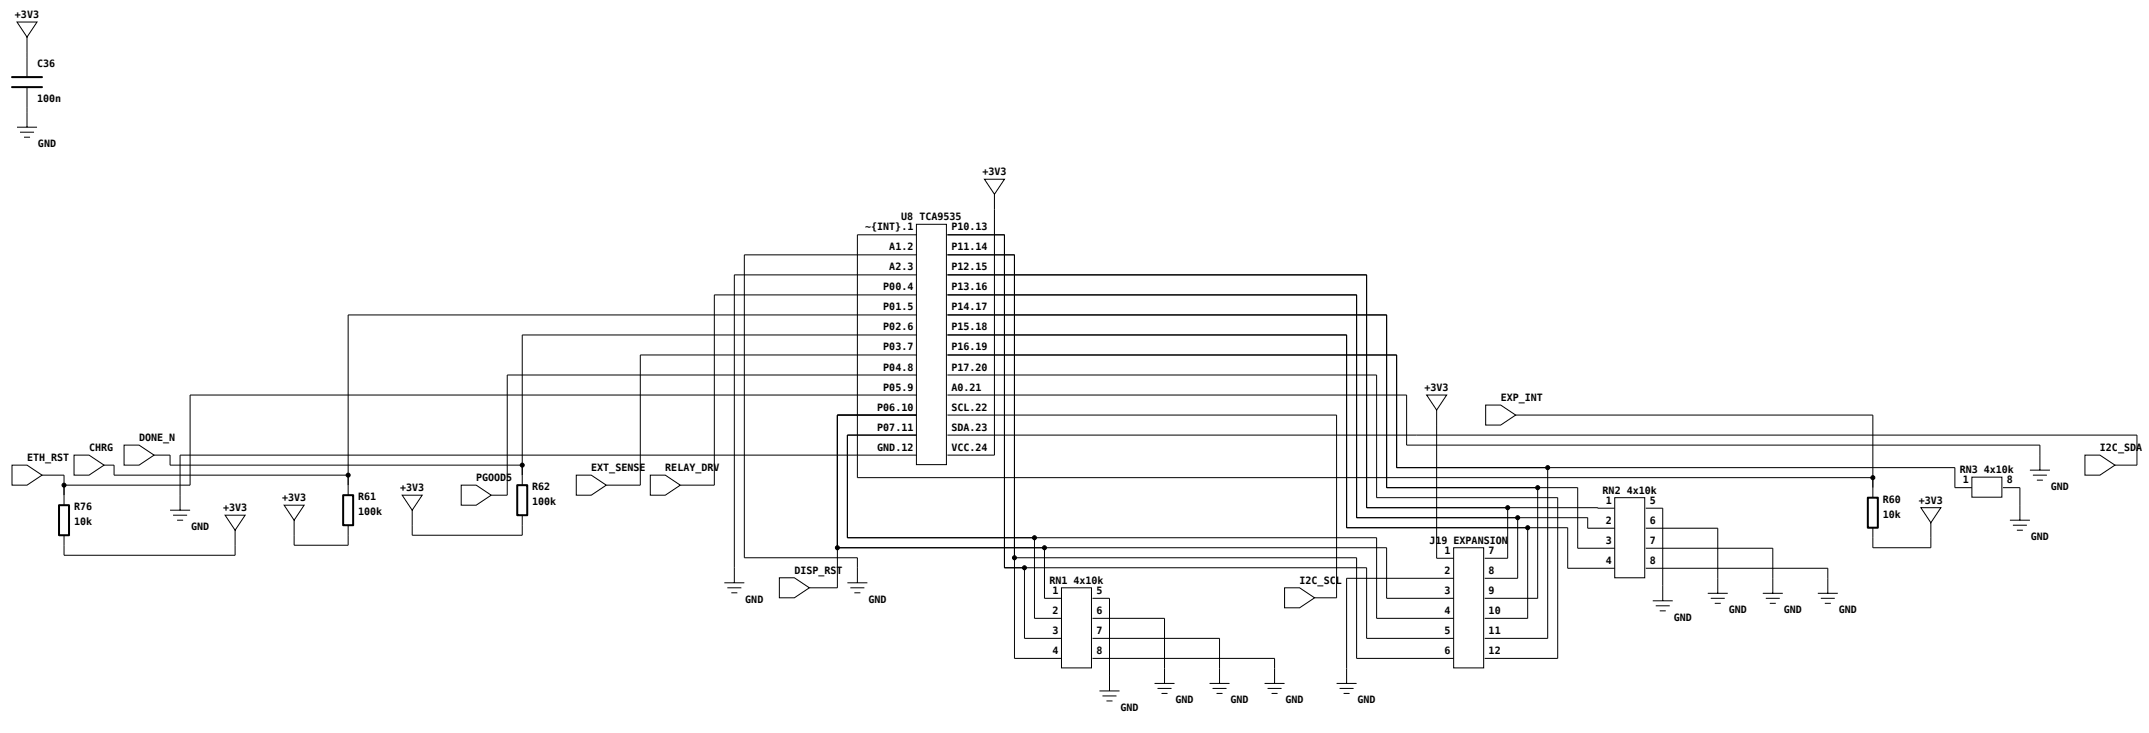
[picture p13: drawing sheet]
<svg xmlns="http://www.w3.org/2000/svg" width="568mm" height="194mm" viewBox="0 0 568 194" stroke-linecap="round" stroke-linejoin="round" font-family="sans-serif">
<defs><g id="words">
<g font-size="2.6">
<text x="4" y="4.8">+3V3</text>
<text x="9.8" y="17.7">C36</text>
<text x="9.8" y="27">100n</text>
<text x="10" y="38.9">GND</text>
<text x="259.8" y="46.3">+3V3</text>
<text x="238.4" y="58.2">U8 TCA9535</text>
<text x="228.8" y="60.9">~{INT}.1</text>
<text x="251.6" y="60.9">P10.13</text>
<text x="235.2" y="66.1">A1.2</text>
<text x="235.2" y="71.4">A2.3</text>
<text x="251.6" y="66.1">P11.14</text>
<text x="251.6" y="71.4">P12.15</text>
<text x="233.6" y="76.7">P00.4</text>
<text x="251.6" y="76.7">P13.16</text>
<text x="233.6" y="82">P01.5</text>
<text x="251.6" y="82">P14.17</text>
<text x="233.6" y="87.3">P02.6</text>
<text x="251.6" y="87.3">P15.18</text>
<text x="233.6" y="92.6">P03.7</text>
<text x="251.6" y="92.6">P16.19</text>
<text x="233.6" y="97.9">P04.8</text>
<text x="251.6" y="97.9">P17.20</text>
<text x="233.6" y="103.2">P05.9</text>
<text x="251.6" y="103.2">A0.21</text>
<text x="376.8" y="103.3">+3V3</text>
<text x="396.9" y="106">EXP_INT</text>
<text x="232" y="108.5">P06.10</text>
<text x="232" y="113.8">P07.11</text>
<text x="251.6" y="108.5">SCL.22</text>
<text x="251.6" y="113.8">SDA.23</text>
<text x="23.5" y="119.2">CHRG</text>
<text x="36.8" y="116.5">DONE_N</text>
<text x="232" y="119.1">GND.12</text>
<text x="251.6" y="119.1">VCC.24</text>
<text x="555.4" y="119.2">I2C_SDA</text>
<text x="7.1" y="121.8">ETH_RST</text>
<text x="156.4" y="124.5">EXT_SENSE</text>
<text x="175.9" y="124.5">RELAY_DRV</text>
<text x="518.3" y="125">RN3 4x10k</text>
<text x="105.8" y="129.8">+3V3</text>
<text x="125.9" y="127.1">PGOOD5</text>
<text x="140.8" y="129.5">R62</text>
<text x="423.8" y="130.4">RN2 4x10k</text>
<text x="519.1" y="127.7">1</text>
<text x="530.8" y="127.7">8</text>
<text x="542.4" y="129.5">GND</text>
<text x="19.6" y="134.8">R76</text>
<text x="59" y="135.1">+3V3</text>
<text x="74.6" y="132.4">+3V3</text>
<text x="94.7" y="132.2">R61</text>
<text x="94.7" y="136.1">100k</text>
<text x="140.8" y="133.5">100k</text>
<text x="424.7" y="133.1">1</text>
<text x="436.3" y="133.1">5</text>
<text x="497.9" y="132.8">R60</text>
<text x="497.9" y="136.8">10k</text>
<text x="507.5" y="133.1">+3V3</text>
<text x="19.6" y="138.8">10k</text>
<text x="50.5" y="140.1">GND</text>
<text x="378.1" y="143.7">J19 EXPANSION</text>
<text x="424.7" y="138.4">2</text>
<text x="424.7" y="143.7">3</text>
<text x="436.3" y="138.4">6</text>
<text x="436.3" y="143.7">7</text>
<text x="537.1" y="142.7">GND</text>
<text x="382.1" y="146.3">1</text>
<text x="393.7" y="146.3">7</text>
<text x="424.7" y="149">4</text>
<text x="436.3" y="149">8</text>
<text x="210.1" y="151.6">DISP_RST</text>
<text x="277.5" y="154.3">RN1 4x10k</text>
<text x="343.7" y="154.3">I2C_SCL</text>
<text x="382.1" y="151.6">2</text>
<text x="393.7" y="151.6">8</text>
<text x="197.1" y="159.3">GND</text>
<text x="229.7" y="159.3">GND</text>
<text x="278.3" y="156.9">1</text>
<text x="290" y="156.9">5</text>
<text x="382.1" y="156.9">3</text>
<text x="393.7" y="156.9">9</text>
<text x="278.3" y="162.2">2</text>
<text x="278.3" y="167.5">3</text>
<text x="290" y="162.2">6</text>
<text x="290" y="167.5">7</text>
<text x="382.1" y="162.2">4</text>
<text x="382.1" y="167.5">5</text>
<text x="393.7" y="162.2">10</text>
<text x="393.7" y="167.5">11</text>
<text x="442.6" y="164">GND</text>
<text x="457.2" y="162.1">GND</text>
<text x="471.7" y="162.1">GND</text>
<text x="486.3" y="162.1">GND</text>
<text x="278.3" y="172.8">4</text>
<text x="290" y="172.8">8</text>
<text x="382.1" y="172.8">6</text>
<text x="393.7" y="172.8">12</text>
<text x="310.9" y="185.9">GND</text>
<text x="325.4" y="185.9">GND</text>
<text x="340" y="185.9">GND</text>
<text x="359" y="185.9">GND</text>
<text x="296.3" y="187.9">GND</text>
</g>
</g></defs>
<g fill="none" stroke="#000" stroke-width=".26">
<path d="M4.5 5.8h5.3l-2.7 4zM7.1 9.8v10.6M4.5 33.6h5.3M5.3 34.9h3.7M6.3 36.2h1.6M7.1 23v10.6M242.4 59.3h7.9v63.5h-7.9zM260.3 47.4h5.3l-2.6 3.9zM263 51.3v69h-12.4M242.4 62h-15.7v64.2h268.6M242.4 67.3h-45.6v80.1h29.9v6.6M242.4 72.6h-48.2v81.4"/>
<path d="M242.4 77.9h-53.5v50.3h-9M250.6 67.3h17.7v106.7h12.4M250.6 72.6h110.8v61.5l65.6 .2M250.6 62h15v88h95.8v18.7h23M250.6 77.9h108.2v58.9h61.1v2.8h7.1M242.4 83.2h-150.3v47.6M242.4 88.5h-104.3v39.7M242.4 93.8h-73.1v34.4h-9M242.4 99.1h-108.3v31.7h-4.2M250.6 88.5h105.5v50.9h58.5v10.8h12.4M250.6 83.2h116.1v45.7h50.5v16h9.8M250.6 99.1h113.5v32.4h47.9v42.5h-19.4"/>
<path d="M250.6 93.8h118.8v29.8h147.6v5.3h4.5M32.8 117.6h4l3.9 2.7-3.9 2.6h-4zM242.4 109.7h-20.9v45.6h-7.5M242.4 104.4h-192.1v23.8h-33.4M242.4 115h-18.3v27.1h140v21.3h20.3M250.6 104.4h121.4v13.2h167.5v6.6M250.6 109.7h102.9v48.3h-5.8M250.6 115h314.5v7.9h-5.8M377.3 104.4h5.3l-2.7 3.9zM379.9 108.3v39.2h4.5M392.9 107h4l3.9 2.7-3.9 2.6h-4zM400.8 109.7h94.5v21.8"/>
<path d="M3.2 122.9h3.9l4 2.6-4 2.7h-3.9zM11.1 125.5h5.8v8M19.6 120.3h3.9l4 2.6-4 2.6h-3.9zM27.5 122.9h2.7v2.6h61.9M40.7 120.3h4.3v2.6h93.1M45 134.8h5.3M45.8 136.1h3.7M46.8 137.5h1.6M59.5 136.1h5.3l-2.6 4zM75.1 133.5h5.3l-2.6 4zM77.8 137.5v6.6h14.3v-5.3M106.4 130.8h5.3l-2.7 4z"/>
<path d="M109 134.8v6.6h29.1v-5.3M122 128.2h3.9l4 2.6-4 2.7h-3.9zM152.4 125.5h4l3.9 2.7-3.9 2.6h-4zM172 125.5h3.9l4 2.7-4 2.6h-3.9zM242.4 120.3h-194.8v14.5M398.7 134.1v13.4h-6.1M401.4 136.8v16h-8.8M404 139.4v24h-11.4M406.7 128.9v29.2h-14.1M409.3 123.6v45.1h-16.7M427 131.5h8v21.2h-8zM435.2 134.3h4.5v24.4"/>
<path d="M435.2 139.6h19.1v17.2M508 134.1h5.3l-2.7 4zM510.6 138.1v6.6h-15.3v-5.3M521.5 126.1h7.9v5.3h-7.9zM529.7 128.9h4.5v8.6M531.5 137.5h5.3M532.3 138.8h3.7M536.8 124.2h5.3M537.6 125.5h3.7M538.7 126.9h1.6M551.4 120.3h4l3.9 2.6-3.9 2.6h-4zM62.2 140.1v6.6h-45.3v-5.3"/>
<path d="M191.6 154h5.2M192.4 155.3h3.7M193.4 156.6h1.6M206.1 152.7h4l3.9 2.6-3.9 2.7h-4zM221.5 144.7h145.2v13.4h17.7M224.1 154h5.3M224.9 155.3h3.7M226 156.6h1.5M268.3 147.4h90.5v26.6h25.6M270.9 150v18.7h9.8M273.6 142.1v21.3h7.1M276.2 144.7v13.4h4.5"/>
<path d="M280.7 155.3h8v21.2h-8zM288.9 158.1h4.5v24.5M339.7 155.3h4l4 2.7-4 2.6h-4zM384.4 144.7h8v31.8h-8zM384.4 152.8h-28.3v27.8M435.2 144.9h33.6v11.9M435.2 150.2h48.2v6.6M437.1 158.7h5.3M451.6 156.8h5.3M452.4 158.1h3.7M453.5 159.4h1.6M466.2 156.8h5.3"/>
<path d="M467 158.1h3.7M468 159.4h1.6M480.7 156.8h5.3M481.5 158.1h3.7M482.6 159.4h1.6M533.4 140.1h1.6M288.9 163.4h19.1v17.2M288.9 168.7h33.6v11.9M288.9 174h48.2v6.6M437.9 160.1h3.7M438.9 161.4h1.6M290.8 182.6h5.3"/>
<path d="M291.6 183.9h3.7M292.6 185.2h1.6M305.3 180.6h5.3M306.1 181.9h3.7M307.2 183.2h1.6M319.9 180.6h5.3M320.7 181.9h3.7M321.7 183.2h1.6M334.4 180.6h5.3M335.2 181.9h3.7M336.3 183.2h1.6M353.5 180.6h5.3"/>
<path d="M354.3 181.9h3.7M355.3 183.2h1.6"/>
</g>
<path d="M3.2 20.4h7.9M3.2 23h7.9M15.6 133.5h2.7v7.9h-2.7zM90.8 130.8h2.6v8h-2.6zM136.8 128.2h2.6v7.9h-2.6zM494 131.5h2.6v7.9h-2.6z" fill="none" stroke="#000" stroke-width=".53"/>
<g fill="#000" stroke="#000" stroke-width=".26">
<circle cx="16.9" cy="128.2" r=".53"/>
<circle cx="92.1" cy="125.5" r=".53"/>
<circle cx="138.1" cy="122.9" r=".53"/>
<circle cx="398.7" cy="134.1" r=".53"/>
<circle cx="401.4" cy="136.8" r=".53"/>
<circle cx="404" cy="139.4" r=".53"/>
<circle cx="406.7" cy="128.9" r=".53"/>
<circle cx="409.3" cy="123.6" r=".53"/>
<circle cx="495.3" cy="126.2" r=".53"/>
<circle cx="221.5" cy="144.7" r=".53"/>
<circle cx="268.3" cy="147.4" r=".53"/>
<circle cx="270.9" cy="150" r=".53"/>
<circle cx="273.6" cy="142.1" r=".53"/>
<circle cx="276.2" cy="144.7" r=".53"/>
</g>
<use href="#words"/>
</svg>
